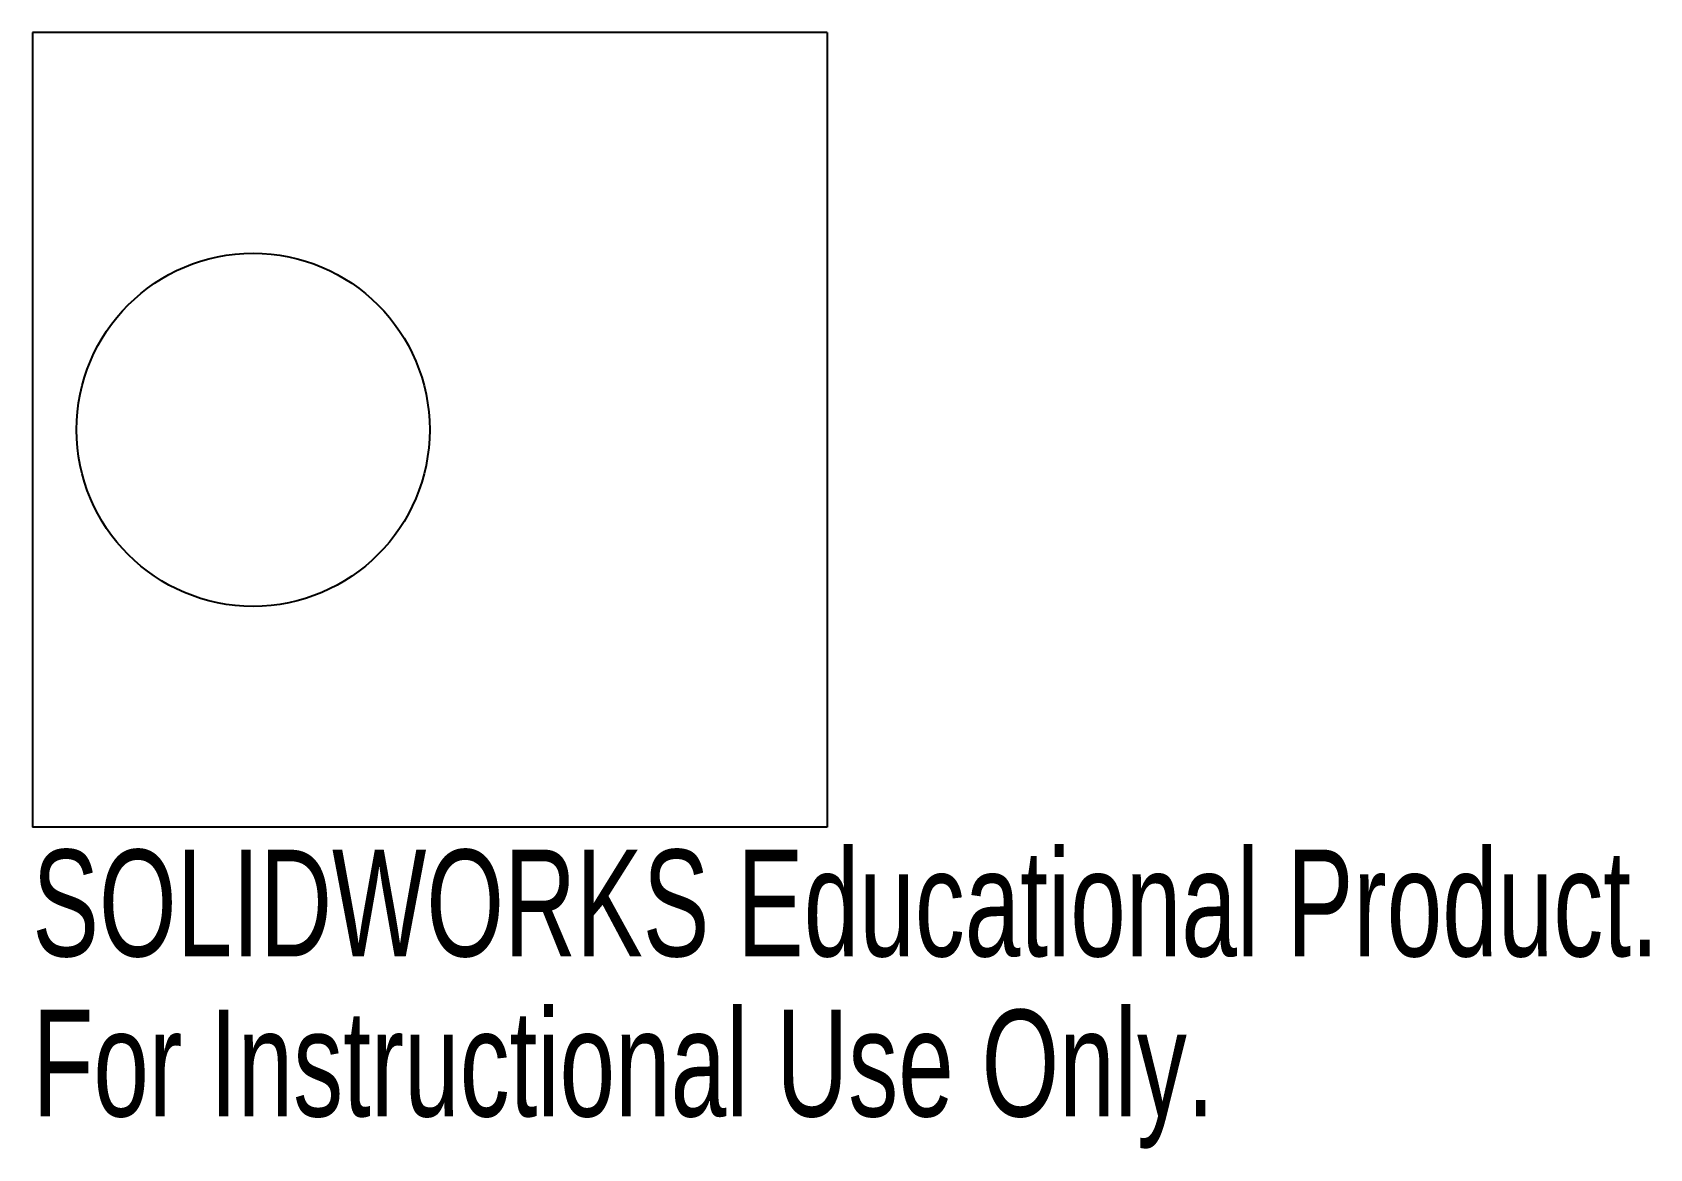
# Model space of a CAD drawing. Header units: millimetres. Extents: x 0 to 73.3, y -14.6 to 36.
import ezdxf

# ---------------------------------------------------------------- set-up
doc = ezdxf.new("R2010")
doc.units = ezdxf.units.MM
doc.layers.add('CORTE', color=7, linetype='Continuous')
doc.layers.add('INFORMACION_NO_CORTE', color=8, linetype='Continuous')
doc.styles.add('SLDTEXTSTYLE0', font='TXT', dxfattribs={"width": 0.7})

msp = doc.modelspace()

# ---------------------------------------------------------------- linework, layer by layer
at = {"layer": 'CORTE', "color": 7, "linetype": 'Continuous', "lineweight": 25}
for p, q in [((0, 36), (0, 0)), ((36, 36), (0, 36)), ((36, 36), (36, 0)), ((36, 0), (0, 0))]:
    msp.add_line(p, q, dxfattribs=at)
msp.add_circle((10, 18), 8, dxfattribs=at)

# ---------------------------------------------------------------- texts
at = {"layer": 'INFORMACION_NO_CORTE', "color": 7, "linetype": 'Continuous', "char_height": 4.83362, "attachment_point": 1, "style": 'SLDTEXTSTYLE0'}
for s, insert in [('SOLIDWORKS Educational Product.', (0, -1.02)), ('For Instructional Use Only.', (0, -8.27))]:
    msp.add_mtext(s, dxfattribs=dict(at, insert=insert))

doc.saveas('drawing.dxf')
